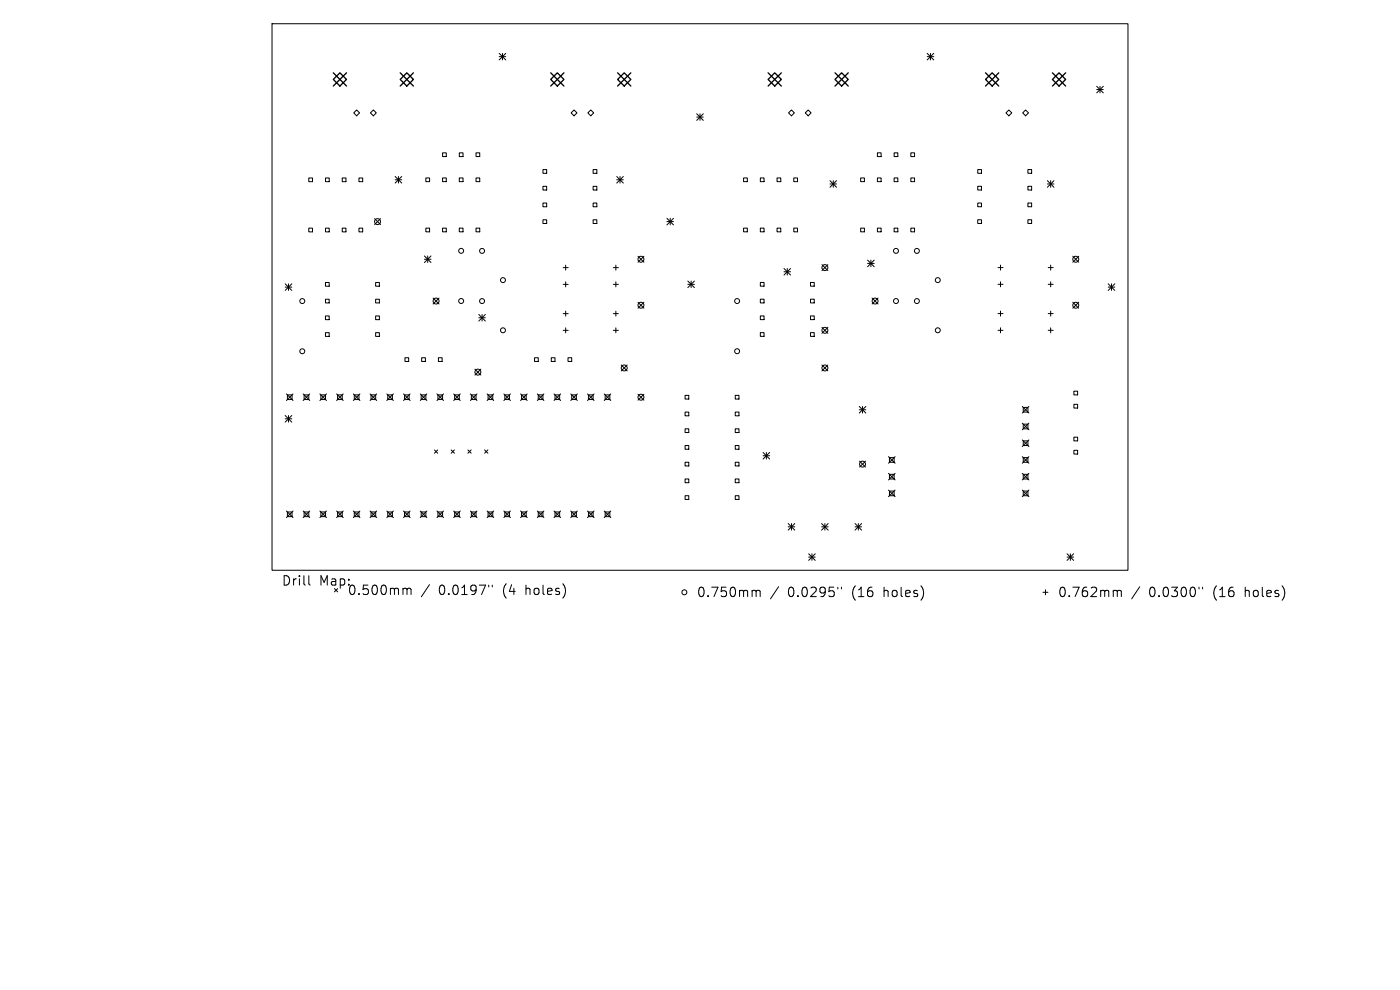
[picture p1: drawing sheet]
<svg xmlns="http://www.w3.org/2000/svg" width="297mm" height="210mm" viewBox="0 0 297 210" stroke-linecap="round" stroke-linejoin="round" font-family="sans-serif">
<defs><g id="words">
<g font-size="2.8">
<text x="59.7" y="124.5">Drill</text>
<text x="67.7" y="124.5">Map:</text>
<text x="73.6" y="126.5">0.500mm</text>
<text x="93.1" y="126.5">0.0197&quot;</text>
<text x="106.8" y="126.5">(4</text>
<text x="111.8" y="126.5">holes)</text>
<text x="147.7" y="126.9">0.750mm</text>
<text x="167.2" y="126.9">0.0295&quot;</text>
<text x="180.9" y="126.9">(16</text>
<text x="187.7" y="126.9">holes)</text>
<text x="224.3" y="126.9">0.762mm</text>
<text x="243.8" y="126.9">0.0300&quot;</text>
<text x="257.5" y="126.9">(16</text>
<text x="264.4" y="126.9">holes)</text>
</g>
</g></defs>
<g fill="none" stroke="#000" stroke-width=".21">
<path d="M57.7 5h181.6v116h-181.6zM105.9 11.3l1.4 1.4M105.9 12h1.4M106.6 11.3v1.4M107.3 11.3l-1.4 1.4M196.7 12h1.4M196.7 11.3l1.4 1.4M197.4 11.3v1.4M198.1 11.3l-1.4 1.4M232.7 18.3l1.4 1.4M232.7 19h1.4M233.4 18.3v1.4"/>
<path d="M234.1 18.3l-1.4 1.4M65.5 37.8h.8v.7h-.8zM69.1 37.8h.7v.7h-.7zM72.6 37.8h.8v.7h-.8zM75 23.9l.7-.6 .6 .6-.6 .7zM76.1 37.8h.8v.7h-.8zM78.6 23.9l.6-.6 .6 .6-.6 .7zM83.8 37.4l1.4 1.4M83.8 38.1h1.4M84.5 37.4v1.4M85.2 37.4l-1.4 1.4M90.3 37.7h.8v.8h-.8z"/>
<path d="M93.9 32.4h.8v.8h-.8zM93.9 37.7h.8v.8h-.8zM97.4 32.4h.8v.8h-.8zM97.4 37.7h.8v.8h-.8zM101 32.4h.8v.8h-.8zM101 37.7h.8v.8h-.8zM115.2 36h.8v.8h-.8zM115.2 39.5h.8v.8h-.8zM121.2 23.9l.6-.6 .6 .6-.6 .7zM124.7 23.9l.6-.6 .6 .6-.6 .7zM125.8 36h.8v.8h-.8zM125.8 39.5h.8v.8h-.8z"/>
<path d="M130.8 38.1h1.4M130.8 37.4l1.4 1.4M131.5 37.4v1.4M132.2 37.4l-1.4 1.4M147.8 24.1l1.4 1.4M147.8 24.8h1.4M148.5 24.1v1.4M149.2 24.1l-1.4 1.4M157.8 37.7h.7v.8h-.7zM161.3 37.7h.8v.8h-.8zM164.8 37.7h.8v.8h-.8zM167.3 23.9l.6-.6 .6 .6-.6 .7z"/>
<path d="M168.4 37.7h.8v.8h-.8zM170.8 23.9l.7-.6 .6 .6-.6 .7zM176.1 38.3l1.4 1.4M176.1 39h1.4M176.8 38.3v1.4M177.5 38.3l-1.4 1.4M182.6 37.7h.8v.8h-.8zM186.1 32.4h.8v.8h-.8zM186.1 37.7h.8v.8h-.8zM189.7 32.4h.8v.8h-.8zM189.7 37.7h.8v.8h-.8zM193.2 32.4h.8v.8h-.8z"/>
<path d="M193.2 37.7h.8v.8h-.8zM207.4 36h.8v.8h-.8zM207.4 39.5h.8v.8h-.8zM213.4 23.9l.6-.6 .6 .6-.6 .7zM217 23.9l.6-.6 .6 .6-.6 .7zM218.1 36h.8v.8h-.8zM218.1 39.5h.8v.8h-.8zM222.2 39h1.4M222.2 38.3l1.4 1.4M222.9 38.3v1.4M223.6 38.3l-1.4 1.4M65.5 48.4h.8v.8h-.8z"/>
<path d="M69 59.9h.8v.8h-.8zM69.1 48.4h.7v.8h-.7zM72.6 48.4h.8v.8h-.8zM76.1 48.4h.8v.8h-.8zM79.5 46.4l1.2 1.2M79.7 59.9h.8v.8h-.8zM80.7 46.4l-1.2 1.2M90 54.3l1.4 1.4M90 55h1.4M90.3 48.4h.8v.8h-.8zM90.7 54.3v1.4M91.4 54.3l-1.4 1.4"/>
<path d="M93.9 48.4h.8v.8h-.8zM97.4 48.4h.8v.8h-.8zM101 48.4h.8v.8h-.8zM115.2 43.1h.8v.8h-.8zM115.2 46.6h.8v.8h-.8zM119.5 56.8h1M120 56.2v1.1M120 59.8v1.1M125.8 43.1h.8v.8h-.8zM125.8 46.6h.8v.8h-.8zM130.1 56.8h1.1M130.6 56.2v1.1"/>
<path d="M130.6 59.8v1.1M135.3 54.4l1.3 1.2M136.6 54.4l-1.3 1.2M141.5 46.3l1.4 1.4M141.5 47h1.4M142.2 46.3v1.4M142.9 46.3l-1.4 1.4M145.9 59.6l1.4 1.4M146.6 59.6v1.4M147.3 59.6l-1.4 1.4M157.8 48.4h.7v.8h-.7zM161.3 48.4h.8v.8h-.8z"/>
<path d="M161.3 59.9h.8v.8h-.8zM164.8 48.4h.8v.8h-.8zM166.3 57l1.4 1.4M166.3 57.7h1.4M167 57v1.4M167.7 57l-1.4 1.4M168.4 48.4h.8v.8h-.8zM171.9 59.9h.8v.8h-.8zM174.4 56.1l1.2 1.3M175.6 56.1l-1.2 1.3M182.6 48.4h.8v.8h-.8zM184.1 55.2l1.4 1.4"/>
<path d="M184.1 55.9h1.4M184.8 55.2v1.4M185.5 55.2l-1.4 1.4M186.1 48.4h.8v.8h-.8zM189.7 48.4h.8v.8h-.8zM193.2 48.4h.8v.8h-.8zM207.4 43.1h.8v.8h-.8zM207.4 46.6h.8v.8h-.8zM211.7 56.8h1.1M212.3 56.2v1.1M212.3 59.8v1M218.1 43.1h.8v.8h-.8z"/>
<path d="M218.1 46.6h.8v.8h-.8zM222.4 56.8h1M222.9 56.2v1.1M222.9 59.8v1M227.6 54.4l1.2 1.2M228.8 54.4l-1.2 1.2M60.5 60.2l1.4 1.4M60.5 60.9h1.4M61.2 60.2v1.4M61.9 60.2l-1.4 1.4M69 63.5h.8v.8h-.8zM69 67h.8v.8h-.8z"/>
<path d="M69 70.6h.8v.8h-.8zM79.7 63.5h.8v.8h-.8zM79.7 67h.8v.8h-.8zM79.7 70.6h.8v.8h-.8zM85.9 75.9h.8v.8h-.8zM89.5 75.9h.7v.8h-.7zM91.9 63.2l1.2 1.3M93 75.9h.8v.8h-.8zM93.1 63.2l-1.2 1.3M100.8 78.3l1.2 1.3M101.6 66.7l1.4 1.4M101.6 67.4h1.4"/>
<path d="M102 78.3l-1.2 1.3M102.3 66.7v1.4M103 66.7l-1.4 1.4M113.4 75.9h.8v.8h-.8zM117 75.9h.7v.8h-.7zM119.5 60.3h1M119.5 66.5h1M119.5 70.1h1M120 66v1.1M120 69.5v1.1M120.5 75.9h.8v.8h-.8zM130.1 60.3h1.1"/>
<path d="M130.1 66.5h1.1M130.1 70.1h1.1M130.6 66v1.1M130.6 69.5v1.1M131.8 77.4l1.3 1.3M133.1 77.4l-1.3 1.3M135.3 64.1l1.3 1.3M136.6 64.1l-1.3 1.3M145.9 60.3h1.4M161.3 63.5h.8v.8h-.8zM161.3 67h.8v.8h-.8zM161.3 70.6h.8v.8h-.8z"/>
<path d="M171.9 63.5h.8v.8h-.8zM171.9 67h.8v.8h-.8zM171.9 70.6h.8v.8h-.8zM174.4 69.4l1.2 1.3M174.4 77.4l1.2 1.3M175.6 69.4l-1.2 1.3M175.6 77.4l-1.2 1.3M185 63.2l1.3 1.3M186.3 63.2l-1.3 1.3M211.7 60.3h1.1M211.7 66.5h1.1M211.7 70.1h1.1"/>
<path d="M212.3 66v1.1M212.3 69.5v1.1M222.4 60.3h1M222.4 66.5h1M222.4 70.1h1M222.9 66v1.1M222.9 69.5v1.1M227.6 64.1l1.2 1.3M228.8 64.1l-1.2 1.3M235.1 60.9h1.4M235.1 60.2l1.4 1.4M235.8 60.2v1.4"/>
<path d="M236.5 60.2l-1.4 1.4M60.5 88.1l1.4 1.4M60.5 88.8h1.4M60.8 83.6l1.4 1.4M61 83.8h1v1h-1zM61.2 88.1v1.4M61.9 88.1l-1.4 1.4M62.2 83.6l-1.4 1.4M64.3 83.6l1.4 1.4M64.5 83.8h1v1h-1zM65.7 83.6l-1.4 1.4M67.9 83.6l1.4 1.4"/>
<path d="M68.1 83.8h1v1h-1zM69.3 83.6l-1.4 1.4M71.4 83.6l1.4 1.4M71.6 83.8h1v1h-1zM72.8 83.6l-1.4 1.4M75 83.6l1.4 1.4M75.2 83.8h1v1h-1zM76.4 83.6l-1.4 1.4M78.5 83.6l1.4 1.4M78.7 83.8h1v1h-1zM79.9 83.6l-1.4 1.4M82.1 83.6l1.4 1.4"/>
<path d="M82.3 83.8h.9v1h-.9zM83.5 83.6l-1.4 1.4M85.6 83.6l1.4 1.4M85.8 83.8h1v1h-1zM87 83.6l-1.4 1.4M89.2 83.6l1.3 1.4M89.4 83.8h.9v1h-.9zM90.5 83.6l-1.3 1.4M92.2 95.4l.7 .7M92.7 83.6l1.4 1.4M92.9 95.4l-.7 .7M92.9 83.8h1v1h-1z"/>
<path d="M94.1 83.6l-1.4 1.4M95.7 95.4l.7 .7M96.2 83.6l1.4 1.4M96.4 95.4l-.7 .7M96.5 83.8h.9v1h-.9zM97.6 83.6l-1.4 1.4M99.3 95.4l.7 .7M99.8 83.6l1.4 1.4M100 95.4l-.7 .7M100 83.8h1v1h-1zM101.2 83.6l-1.4 1.4M102.8 95.4l.7 .7"/>
<path d="M103.3 83.6l1.4 1.4M103.5 95.4l-.7 .7M103.5 83.8h1v1h-1zM104.7 83.6l-1.4 1.4M106.9 83.6l1.4 1.4M107.1 83.8h1v1h-1zM108.3 83.6l-1.4 1.4M110.4 83.6l1.4 1.4M110.6 83.8h1v1h-1zM111.8 83.6l-1.4 1.4M114 83.6l1.4 1.4M114.2 83.8h1v1h-1z"/>
<path d="M115.4 83.6l-1.4 1.4M117.5 83.6l1.4 1.4M117.7 83.8h1v1h-1zM118.9 83.6l-1.4 1.4M121.1 83.6l1.4 1.4M121.3 83.8h1v1h-1zM122.5 83.6l-1.4 1.4M124.6 83.6l1.4 1.4M124.8 83.8h1v1h-1zM126 83.6l-1.4 1.4M128.2 83.6l1.4 1.4M128.4 83.8h1v1h-1z"/>
<path d="M129.6 83.6l-1.4 1.4M135.3 83.6l1.3 1.3M136.6 83.6l-1.3 1.3M145.3 83.9h.8v.8h-.8zM145.3 87.4h.8v.8h-.8zM145.3 91h.8v.8h-.8zM145.3 94.5h.8v.8h-.8zM145.3 98.1h.8v.7h-.8zM156 83.9h.8v.8h-.8zM156 87.4h.8v.8h-.8zM156 91h.8v.8h-.8zM156 94.5h.8v.8h-.8z"/>
<path d="M156 98.1h.8v.7h-.8zM161.9 96l1.4 1.4M161.9 96.7h1.4M162.6 96v1.4M163.3 96l-1.4 1.4M182.3 86.2l1.4 1.4M182.3 86.9h1.4M182.4 97.8l1.2 1.3M183 86.2v1.4M183.6 97.8l-1.2 1.3M183.7 86.2l-1.4 1.4M188.5 96.9l1.4 1.4"/>
<path d="M188.7 97.1h1v1h-1zM189.9 96.9l-1.4 1.4M216.9 86.2l1.4 1.4M216.9 89.8l1.4 1.4M216.9 93.3l1.4 1.4M216.9 96.9l1.4 1.4M217.1 86.4h1v1h-1zM217.1 90h1v1h-1zM217.1 93.5h1v1h-1zM217.1 97.1h1v1h-1zM218.3 86.2l-1.4 1.4M218.3 89.8l-1.4 1.4"/>
<path d="M218.3 93.3l-1.4 1.4M218.3 96.9l-1.4 1.4M227.8 83h.8v.8h-.8zM227.8 85.8h.8v.8h-.8zM227.8 92.7h.8v.8h-.8zM227.8 95.5h.8v.8h-.8zM60.8 108.4l1.4 1.4M61 108.6h1v1h-1zM62.2 108.4l-1.4 1.4M64.3 108.4l1.4 1.4M64.5 108.6h1v1h-1zM65.7 108.4l-1.4 1.4"/>
<path d="M67.9 108.4l1.4 1.4M68.1 108.6h1v1h-1zM69.3 108.4l-1.4 1.4M71.4 108.4l1.4 1.4M71.6 108.6h1v1h-1zM72.8 108.4l-1.4 1.4M75 108.4l1.4 1.4M75.2 108.6h1v1h-1zM76.4 108.4l-1.4 1.4M78.5 108.4l1.4 1.4M78.7 108.6h1v1h-1zM79.9 108.4l-1.4 1.4"/>
<path d="M82.1 108.4l1.4 1.4M82.3 108.6h.9v1h-.9zM83.5 108.4l-1.4 1.4M85.6 108.4l1.4 1.4M85.8 108.6h1v1h-1zM87 108.4l-1.4 1.4M89.2 108.4l1.3 1.4M89.4 108.6h.9v1h-.9zM90.5 108.4l-1.3 1.4M92.7 108.4l1.4 1.4M92.9 108.6h1v1h-1zM94.1 108.4l-1.4 1.4"/>
<path d="M96.2 108.4l1.4 1.4M96.5 108.6h.9v1h-.9zM97.6 108.4l-1.4 1.4M99.8 108.4l1.4 1.4M100 108.6h1v1h-1zM101.2 108.4l-1.4 1.4M103.3 108.4l1.4 1.4M103.5 108.6h1v1h-1zM104.7 108.4l-1.4 1.4M106.9 108.4l1.4 1.4M107.1 108.6h1v1h-1zM108.3 108.4l-1.4 1.4"/>
<path d="M110.4 108.4l1.4 1.4M110.6 108.6h1v1h-1zM111.8 108.4l-1.4 1.4M114 108.4l1.4 1.4M114.2 108.6h1v1h-1zM115.4 108.4l-1.4 1.4M117.5 108.4l1.4 1.4M117.7 108.6h1v1h-1zM118.9 108.4l-1.4 1.4M121.1 108.4l1.4 1.4M121.3 108.6h1v1h-1zM122.5 108.4l-1.4 1.4"/>
<path d="M124.6 108.4l1.4 1.4M124.8 108.6h1v1h-1zM126 108.4l-1.4 1.4M128.2 108.4l1.4 1.4M128.4 108.6h1v1h-1zM129.6 108.4l-1.4 1.4M145.3 101.6h.8v.8h-.8zM145.3 105.2h.8v.7h-.8zM156 101.6h.8v.8h-.8zM156 105.2h.8v.7h-.8zM167.2 111.1l1.4 1.4M167.2 111.8h1.4"/>
<path d="M167.9 111.1v1.4M168.6 111.1l-1.4 1.4M171.5 117.5l1.4 1.4M171.5 118.2h1.4M172.2 117.5v1.4M172.9 117.5l-1.4 1.4M174.3 111.8h1.4M174.3 111.1l1.4 1.4M175 111.1v1.4M175.7 111.1l-1.4 1.4M181.4 111.8h1.4M181.4 111.1l1.4 1.4"/>
<path d="M182.1 111.1v1.4M182.8 111.1l-1.4 1.4M188.5 100.4l1.4 1.4M188.5 104l1.4 1.4M188.7 100.6h1v1h-1zM188.7 104.2h1v1h-1zM189.9 104l-1.4 1.4M189.9 100.4l-1.4 1.4M216.9 100.4l1.4 1.4M216.9 104l1.4 1.4M217.1 100.6h1v1h-1zM217.1 104.2h1v1h-1z"/>
<path d="M218.3 100.4l-1.4 1.4M218.3 104l-1.4 1.4M226.4 118.2h1.4M226.4 117.5l1.4 1.4M227.1 117.5v1.4M227.8 117.5l-1.4 1.4M65.5 122.1v1.7l.3 .3M85.8 124.8l.4 .1 .1 .2M86.3 125.1l.3-.3 .5 .1 .1 1.2M86.3 125.1v1M91.1 124l-1.7 2.6M103.7 124.1v.4"/>
<path d="M104.4 124.1v.4M159.8 125.2h.3l.3 .3M160.4 125.5l.3-.3 .5 .1 .1 1.3M160.4 125.5v1.1M165.2 124.5l-1.7 2.5M177.7 124.6v.3M178.5 124.6v.3M221.3 125.6h1M221.8 125.1v1.1M236.5 125.2l.4 .1 .1 .2M237 125.5l.3-.3 .5 .1 .1 1.3M237 125.5v1.1"/>
<path d="M241.8 124.5l-1.7 2.5M254.4 124.6v.3M255.1 124.6v.3"/>
<circle cx="80.1" cy="47" r=".63"/>
<circle cx="97.8" cy="53.2" r=".52"/>
<circle cx="102.3" cy="53.2" r=".52"/>
<circle cx="106.7" cy="59.4" r=".52"/>
<circle cx="136" cy="55" r=".63"/>
<circle cx="175" cy="56.8" r=".63"/>
<circle cx="190.1" cy="53.2" r=".52"/>
<circle cx="194.5" cy="53.2" r=".52"/>
<circle cx="198.9" cy="59.4" r=".52"/>
<circle cx="228.2" cy="55" r=".63"/>
<circle cx="64.1" cy="63.9" r=".52"/>
<circle cx="64.1" cy="74.5" r=".52"/>
<circle cx="92.5" cy="63.9" r=".63"/>
<circle cx="97.8" cy="63.9" r=".52"/>
<circle cx="101.4" cy="78.9" r=".63"/>
<circle cx="102.3" cy="63.9" r=".52"/>
<circle cx="106.7" cy="70.1" r=".52"/>
<circle cx="132.4" cy="78.1" r=".63"/>
<circle cx="136" cy="64.7" r=".63"/>
<circle cx="156.4" cy="63.9" r=".52"/>
<circle cx="156.4" cy="74.5" r=".52"/>
<circle cx="175" cy="70.1" r=".63"/>
<circle cx="175" cy="78.1" r=".63"/>
<circle cx="185.6" cy="63.9" r=".63"/>
<circle cx="190.1" cy="63.9" r=".52"/>
<circle cx="194.5" cy="63.9" r=".52"/>
<circle cx="198.9" cy="70.1" r=".52"/>
<circle cx="228.2" cy="64.7" r=".63"/>
<circle cx="136" cy="84.3" r=".63"/>
<circle cx="183" cy="98.5" r=".63"/>
<circle cx="145.2" cy="125.6" r=".52"/>
</g>
<g fill="none" stroke="#000" stroke-width=".28">
<path d="M70.7 16.9l1.4-1.5 1.4 1.5-1.4 1.4zM70.7 15.4l2.8 2.9M73.5 15.4l-2.8 2.9M84.9 16.9l1.4-1.5 1.4 1.5-1.4 1.4zM84.9 15.4l2.8 2.9M87.7 15.4l-2.8 2.9M116.8 16.9l1.4-1.5 1.4 1.5-1.4 1.4zM116.8 15.4l2.8 2.9M119.6 15.4l-2.8 2.9M131 16.9l1.4-1.5 1.4 1.5-1.4 1.4zM131 15.4l2.8 2.9M133.8 15.4l-2.8 2.9"/>
<path d="M163 16.9l1.4-1.5 1.4 1.5-1.4 1.4zM163 15.4l2.8 2.9M165.8 15.4l-2.8 2.9M177.1 16.9l1.4-1.5 1.5 1.5-1.5 1.4zM177.1 15.4l2.9 2.9M180 15.4l-2.9 2.9M209.1 16.9l1.4-1.5 1.4 1.5-1.4 1.4zM209.1 15.4l2.8 2.9M211.9 15.4l-2.8 2.9M223.3 16.9l1.4-1.5 1.4 1.5-1.4 1.4zM223.3 15.4l2.8 2.9M226.1 15.4l-2.8 2.9"/>
</g>
<use href="#words"/>
</svg>
